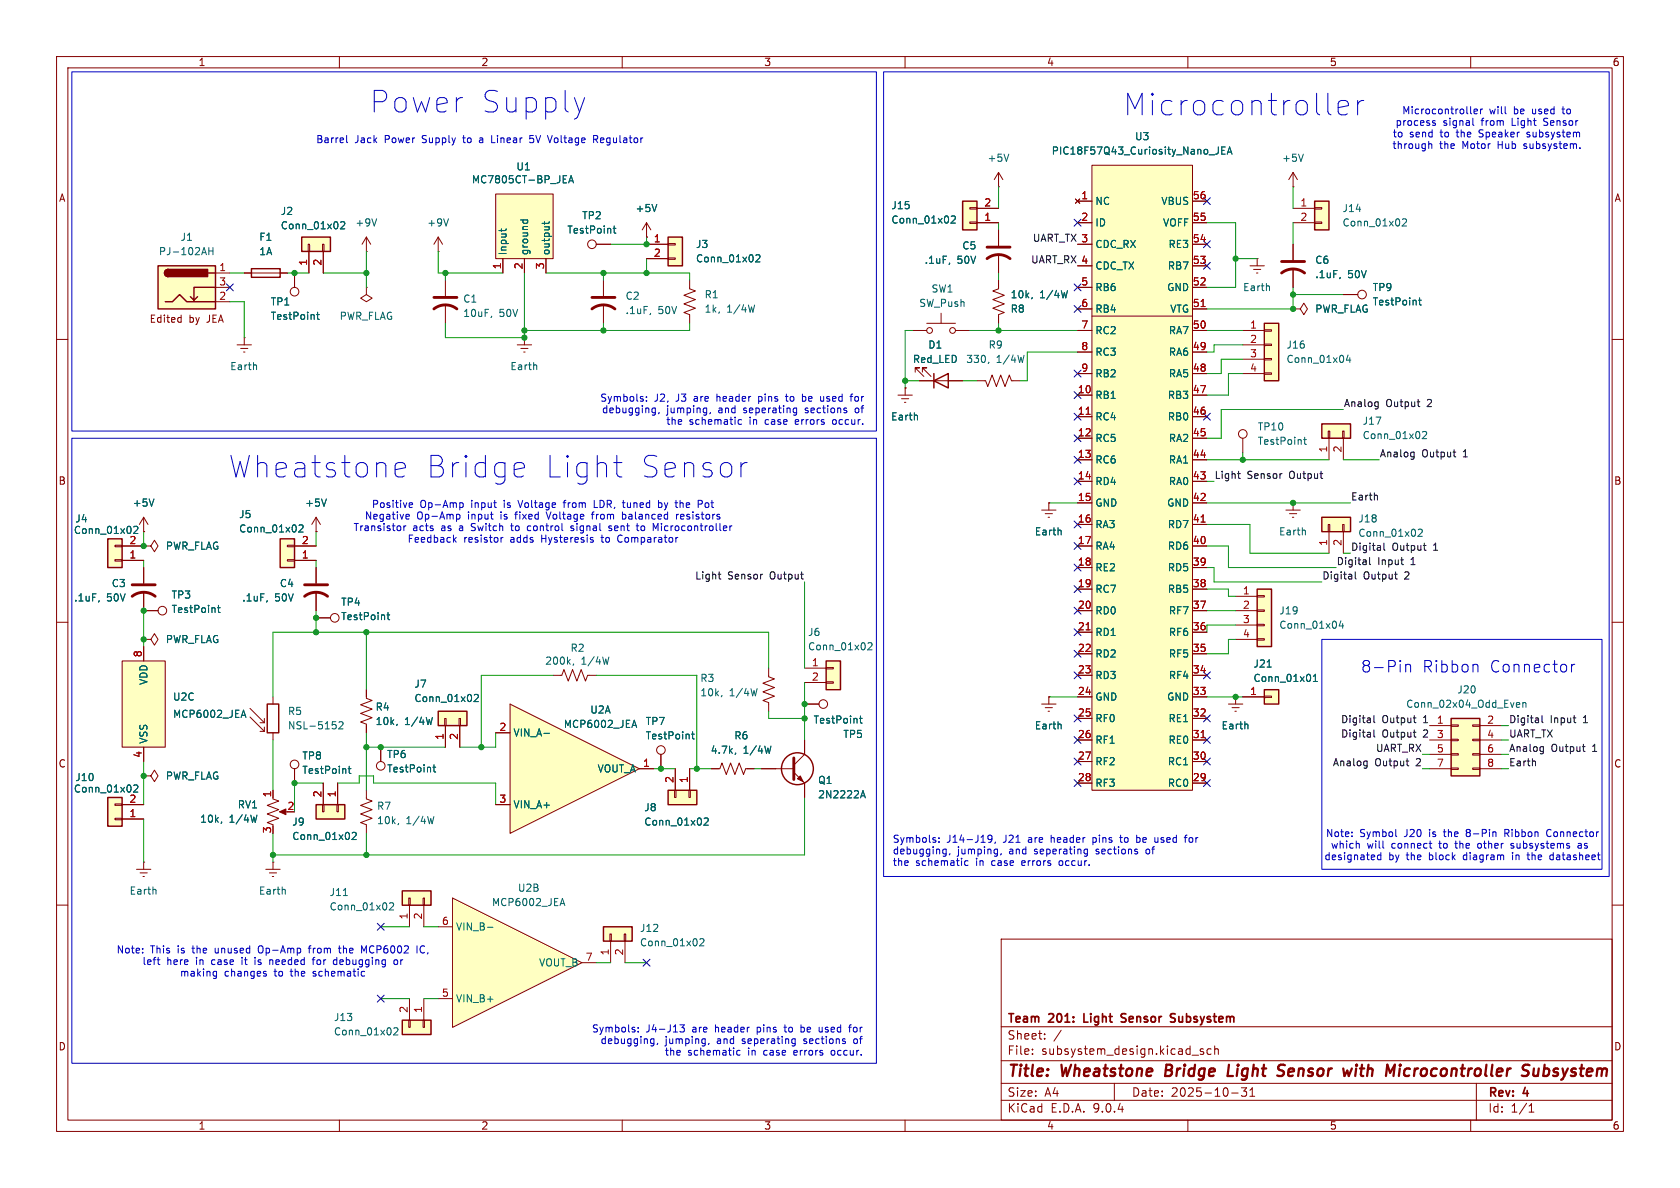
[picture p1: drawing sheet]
<svg xmlns="http://www.w3.org/2000/svg" width="297mm" height="210mm" viewBox="0 0 297 210" stroke-linecap="round" stroke-linejoin="round" font-family="sans-serif">
<defs><g id="words">
<g font-size="5.3" fill="#0000c2">
<text x="65.4" y="20.2">Power</text>
<text x="84.9" y="20.2">Supply</text>
<text x="198.6" y="20.7">Microcontroller</text>
<text x="40.4" y="84.7">Wheatstone</text>
<text x="75.1" y="84.7">Bridge</text>
<text x="95.9" y="84.7">Light</text>
<text x="112.4" y="84.7">Sensor</text>
</g>
<g font-size="2.8" fill="#0000c2">
<text x="240.5" y="119.1">8-Pin</text>
<text x="251.4" y="119.1">Ribbon</text>
<text x="263.4" y="119.1">Connector</text>
</g>
<g font-size="2.8" fill="#840000">
<text x="178" y="190.9">Title:</text>
<text x="187.7" y="190.9">Wheatstone</text>
<text x="206.8" y="190.9">Bridge</text>
<text x="218.7" y="190.9">Light</text>
<text x="228.3" y="190.9">Sensor</text>
<text x="240.8" y="190.9">with</text>
<text x="249.1" y="190.9">Microcontroller</text>
<text x="274" y="190.9">Subsystem</text>
</g>
<g font-size="2.1" fill="#840000">
<text x="178" y="184">Sheet:</text>
<text x="178" y="181.2">Team</text>
<text x="185.5" y="181.2">201:</text>
<text x="192.3" y="181.2">Light</text>
<text x="199.5" y="181.2">Sensor</text>
<text x="208.8" y="181.2">Subsystem</text>
<text x="178" y="186.7">File:</text>
<text x="184.1" y="186.7">subsystem_design.kicad_sch</text>
<text x="178" y="196.9">KiCad</text>
<text x="178" y="194.1">Size:</text>
<text x="184.7" y="194.1">A4</text>
<text x="185.7" y="196.9">E.D.A.</text>
<text x="193.3" y="196.9">9.0.4</text>
<text x="200" y="194.1">Date:</text>
<text x="207" y="194.1">2025-10-31</text>
<text x="263" y="194.3">Rev:</text>
<text x="263" y="196.9">Id:</text>
<text x="267.1" y="196.9">1/1</text>
<text x="269.4" y="194.3">4</text>
</g>
<g font-size="1.8" fill="#840000">
<text x="35" y="11.9">1</text>
<text x="85" y="11.9">2</text>
<text x="135" y="11.9">3</text>
<text x="185" y="11.9">4</text>
<text x="235" y="11.9">5</text>
<text x="285" y="11.9">6</text>
<text x="10.3" y="35.9">A</text>
<text x="285.3" y="35.9">A</text>
<text x="26.4" y="57.3">Edited</text>
<text x="33.4" y="57.3">by</text>
<text x="36.7" y="57.3">JEA</text>
<text x="10.3" y="85.9">B</text>
<text x="285.3" y="85.9">B</text>
<text x="10.3" y="135.9">C</text>
<text x="285.3" y="135.9">C</text>
<text x="10.3" y="185.9">D</text>
<text x="285.3" y="185.9">D</text>
<text x="35" y="199.9">1</text>
<text x="85" y="199.9">2</text>
<text x="135" y="199.9">3</text>
<text x="185" y="199.9">4</text>
<text x="235" y="199.9">5</text>
<text x="285" y="199.9">6</text>
</g>
<g font-size="1.8" fill="#0000c2">
<text x="246.6" y="22.5">process</text>
<text x="247.8" y="20.4">Microcontroller</text>
<text x="255.1" y="22.5">signal</text>
<text x="262" y="22.5">from</text>
<text x="263.3" y="20.4">will</text>
<text x="267.5" y="22.5">Light</text>
<text x="267.7" y="20.4">be</text>
<text x="271.1" y="20.4">used</text>
<text x="273.4" y="22.5">Sensor</text>
<text x="276.7" y="20.4">to</text>
<text x="55.8" y="25.5">Barrel</text>
<text x="62.7" y="25.5">Jack</text>
<text x="68.1" y="25.5">Power</text>
<text x="74.9" y="25.5">Supply</text>
<text x="82.4" y="25.5">to</text>
<text x="85.4" y="25.5">a</text>
<text x="87.7" y="25.5">Linear</text>
<text x="94.7" y="25.5">5V</text>
<text x="98.2" y="25.5">Voltage</text>
<text x="106.4" y="25.5">Regulator</text>
<text x="246.1" y="26.5">through</text>
<text x="246.1" y="24.5">to</text>
<text x="249.2" y="24.5">send</text>
<text x="254.5" y="26.5">the</text>
<text x="254.8" y="24.5">to</text>
<text x="257.8" y="24.5">the</text>
<text x="258.6" y="26.5">Motor</text>
<text x="261.9" y="24.5">Speaker</text>
<text x="265.1" y="26.5">Hub</text>
<text x="269.9" y="26.5">subsystem.</text>
<text x="270.6" y="24.5">subsystem</text>
<text x="106" y="71.2">Symbols:</text>
<text x="115.7" y="71.2">J2,</text>
<text x="119.6" y="71.2">J3</text>
<text x="123" y="71.2">are</text>
<text x="127.2" y="71.2">header</text>
<text x="134.7" y="71.2">pins</text>
<text x="139.8" y="71.2">to</text>
<text x="142.9" y="71.2">be</text>
<text x="146.3" y="71.2">used</text>
<text x="151.9" y="71.2">for</text>
<text x="106.3" y="73.3">debugging,</text>
<text x="117.7" y="75.3">the</text>
<text x="117.8" y="73.3">jumping,</text>
<text x="121.8" y="75.3">schematic</text>
<text x="127.1" y="73.3">and</text>
<text x="131.7" y="73.3">seperating</text>
<text x="132.6" y="75.3">in</text>
<text x="135.5" y="75.3">case</text>
<text x="141.1" y="75.3">errors</text>
<text x="142.8" y="73.3">sections</text>
<text x="147.9" y="75.3">occur.</text>
<text x="151.8" y="73.3">of</text>
<text x="62.4" y="94.1">Transistor</text>
<text x="64.4" y="92">Negative</text>
<text x="65.6" y="90">Positive</text>
<text x="73" y="94.1">acts</text>
<text x="73.7" y="92">Op-Amp</text>
<text x="74.3" y="90">Op-Amp</text>
<text x="78.1" y="94.1">as</text>
<text x="81.5" y="94.1">a</text>
<text x="82.8" y="92">input</text>
<text x="83.4" y="90">input</text>
<text x="83.8" y="94.1">Switch</text>
<text x="88.8" y="92">is</text>
<text x="89.4" y="90">is</text>
<text x="91.1" y="94.1">to</text>
<text x="91.6" y="92">fixed</text>
<text x="92.2" y="90">Voltage</text>
<text x="94.1" y="94.1">control</text>
<text x="97.3" y="92">Voltage</text>
<text x="100.3" y="90">from</text>
<text x="102" y="94.1">signal</text>
<text x="105.5" y="92">from</text>
<text x="105.9" y="90">LDR,</text>
<text x="108.9" y="94.1">sent</text>
<text x="111.1" y="92">balanced</text>
<text x="111.2" y="90">tuned</text>
<text x="114.1" y="94.1">to</text>
<text x="117.1" y="94.1">Microcontroller</text>
<text x="117.6" y="90">by</text>
<text x="120.8" y="92">resistors</text>
<text x="120.9" y="90">the</text>
<text x="125.1" y="90">Pot</text>
<text x="72" y="96.1">Feedback</text>
<text x="82" y="96.1">resistor</text>
<text x="90.3" y="96.1">adds</text>
<text x="96" y="96.1">Hysteresis</text>
<text x="106.8" y="96.1">to</text>
<text x="109.9" y="96.1">Comparator</text>
<text x="157.7" y="149.2">Symbols:</text>
<text x="167.4" y="149.2">J14-J19,</text>
<text x="177.5" y="149.2">J21</text>
<text x="182" y="149.2">are</text>
<text x="186.2" y="149.2">header</text>
<text x="193.8" y="149.2">pins</text>
<text x="198.9" y="149.2">to</text>
<text x="202" y="149.2">be</text>
<text x="205.4" y="149.2">used</text>
<text x="211" y="149.2">for</text>
<text x="234.3" y="148.2">Note:</text>
<text x="240.4" y="148.2">Symbol</text>
<text x="248.4" y="148.2">J20</text>
<text x="252.9" y="148.2">is</text>
<text x="255.7" y="148.2">the</text>
<text x="259.9" y="148.2">8-Pin</text>
<text x="266.9" y="148.2">Ribbon</text>
<text x="274.5" y="148.2">Connector</text>
<text x="157.7" y="151.2">debugging,</text>
<text x="157.7" y="153.3">the</text>
<text x="161.9" y="153.3">schematic</text>
<text x="169.2" y="151.2">jumping,</text>
<text x="172.7" y="153.3">in</text>
<text x="175.6" y="153.3">case</text>
<text x="178.5" y="151.2">and</text>
<text x="181.1" y="153.3">errors</text>
<text x="183.1" y="151.2">seperating</text>
<text x="187.9" y="153.3">occur.</text>
<text x="194.2" y="151.2">sections</text>
<text x="203.3" y="151.2">of</text>
<text x="234" y="152.3">designated</text>
<text x="235.2" y="150.2">which</text>
<text x="241.7" y="150.2">will</text>
<text x="245.5" y="152.3">by</text>
<text x="246.1" y="150.2">connect</text>
<text x="248.8" y="152.3">the</text>
<text x="252.9" y="152.3">block</text>
<text x="254.7" y="150.2">to</text>
<text x="257.8" y="150.2">the</text>
<text x="259.2" y="152.3">diagram</text>
<text x="261.9" y="150.2">other</text>
<text x="268" y="150.2">subsystems</text>
<text x="268" y="152.3">in</text>
<text x="270.9" y="152.3">the</text>
<text x="275.1" y="152.3">datasheet</text>
<text x="280" y="150.2">as</text>
<text x="20.5" y="168.7">Note:</text>
<text x="25.1" y="170.8">left</text>
<text x="26.6" y="168.7">This</text>
<text x="29.5" y="170.8">here</text>
<text x="31.5" y="168.7">is</text>
<text x="31.7" y="172.8">making</text>
<text x="34.3" y="168.7">the</text>
<text x="34.7" y="170.8">in</text>
<text x="37.7" y="170.8">case</text>
<text x="38.4" y="168.7">unused</text>
<text x="39.7" y="172.8">changes</text>
<text x="43.2" y="170.8">it</text>
<text x="45.7" y="170.8">is</text>
<text x="46.3" y="168.7">Op-Amp</text>
<text x="48.5" y="170.8">needed</text>
<text x="48.6" y="172.8">to</text>
<text x="51.7" y="172.8">the</text>
<text x="55.5" y="168.7">from</text>
<text x="55.8" y="172.8">schematic</text>
<text x="56.4" y="170.8">for</text>
<text x="60.2" y="170.8">debugging</text>
<text x="61" y="168.7">the</text>
<text x="65.1" y="168.7">MCP6002</text>
<text x="71.1" y="170.8">or</text>
<text x="75.1" y="168.7">IC,</text>
<text x="104.6" y="182.7">Symbols:</text>
<text x="106.1" y="184.8">debugging,</text>
<text x="114.2" y="182.7">J4-J13</text>
<text x="117.6" y="184.8">jumping,</text>
<text x="122.5" y="182.7">are</text>
<text x="126.7" y="182.7">header</text>
<text x="126.9" y="184.8">and</text>
<text x="131.5" y="184.8">seperating</text>
<text x="134.3" y="182.7">pins</text>
<text x="139.4" y="182.7">to</text>
<text x="142.4" y="182.7">be</text>
<text x="142.6" y="184.8">sections</text>
<text x="145.8" y="182.7">used</text>
<text x="151.4" y="182.7">for</text>
<text x="151.6" y="184.8">of</text>
<text x="117.4" y="186.8">the</text>
<text x="121.6" y="186.8">schematic</text>
<text x="132.4" y="186.8">in</text>
<text x="135.3" y="186.8">case</text>
<text x="140.8" y="186.8">errors</text>
<text x="147.6" y="186.8">occur.</text>
</g>
<g font-size="1.8" fill="#006464">
<text x="174.5" y="28.8">+5V</text>
<text x="185.8" y="27.5">PIC18F57Q43_Curiosity_Nano_JEA</text>
<text x="200.6" y="25">U3</text>
<text x="226.6" y="28.8">+5V</text>
<text x="83.3" y="32.6">MC7805CT-BP_JEA</text>
<text x="91.2" y="30.3">U1</text>
<text x="49.5" y="38.2">J2</text>
<text x="49.5" y="40.7">Conn_01x02</text>
<text x="62.7" y="40.2">+9V</text>
<text x="75.4" y="40.2">+9V</text>
<text x="100.2" y="41.5">TestPoint</text>
<text x="102.8" y="39">TP2</text>
<text x="112.3" y="37.7">+5V</text>
<text x="157.5" y="39.7">Conn_01x02</text>
<text x="157.5" y="37.2">J15</text>
<text x="193.5" y="36.4">NC</text>
<text x="193.5" y="40.2">ID</text>
<text x="205.2" y="36.4">VBUS</text>
<text x="205.5" y="40.2">VOFF</text>
<text x="237.2" y="40.2">Conn_01x02</text>
<text x="237.2" y="37.7">J14</text>
<text x="28" y="45.3">PJ-102AH</text>
<text x="31.8" y="42.8">J1</text>
<text x="45.7" y="42.8">F1</text>
<text x="45.7" y="45.3">1A</text>
<text x="89.8" y="45.2" transform="rotate(-90 89.8 45.2)">Input</text>
<text x="93.6" y="45.2" transform="rotate(-90 93.6 45.2)">ground</text>
<text x="97.4" y="45.2" transform="rotate(-90 97.4 45.2)">output</text>
<text x="122.9" y="44">J3</text>
<text x="122.9" y="46.6">Conn_01x02</text>
<text x="163.4" y="46.8">.1uF,</text>
<text x="169.2" y="46.8">50V</text>
<text x="170" y="44.3">C5</text>
<text x="193.5" y="44">CDC_RX</text>
<text x="193.5" y="47.9">CDC_TX</text>
<text x="206.4" y="47.9">RB7</text>
<text x="206.5" y="44">RE3</text>
<text x="232.4" y="46.8">C6</text>
<text x="81.8" y="53.7">C1</text>
<text x="110.5" y="53.2">C2</text>
<text x="124.5" y="52.9">R1</text>
<text x="164.6" y="51.9">SW1</text>
<text x="178.6" y="52.9">10k,</text>
<text x="183.8" y="52.9">1/4W</text>
<text x="193.5" y="51.7">RB6</text>
<text x="206.2" y="51.7">GND</text>
<text x="219.7" y="51.7">Earth</text>
<text x="232.4" y="49.4">.1uF,</text>
<text x="238.2" y="49.4">50V</text>
<text x="242.6" y="51.7">TP9</text>
<text x="47.8" y="54.2">TP1</text>
<text x="47.8" y="56.7">TestPoint</text>
<text x="60" y="56.7">PWR_FLAG</text>
<text x="81.8" y="56.2">10uF,</text>
<text x="88.2" y="56.2">50V</text>
<text x="110.5" y="55.7">.1uF,</text>
<text x="116.3" y="55.7">50V</text>
<text x="124.5" y="55.5">1k,</text>
<text x="128.5" y="55.5">1/4W</text>
<text x="162.4" y="54.5">SW_Push</text>
<text x="178.6" y="55.5">R8</text>
<text x="193.5" y="55.5">RB4</text>
<text x="193.5" y="59.3">RC2</text>
<text x="206.5" y="59.3">RA7</text>
<text x="206.8" y="55.5">VTG</text>
<text x="232.4" y="55.5">PWR_FLAG</text>
<text x="242.6" y="54.2">TestPoint</text>
<text x="40.6" y="65.6">Earth</text>
<text x="90.1" y="65.6">Earth</text>
<text x="161.3" y="64.4">Red_LED</text>
<text x="164" y="61.8">D1</text>
<text x="170.7" y="64.4">330,</text>
<text x="174.7" y="61.8">R9</text>
<text x="176.1" y="64.4">1/4W</text>
<text x="193.5" y="63.1">RC3</text>
<text x="206.5" y="63.1">RA6</text>
<text x="227.3" y="64.4">Conn_01x04</text>
<text x="227.3" y="61.8">J16</text>
<text x="193.5" y="66.9">RB2</text>
<text x="193.5" y="70.7">RB1</text>
<text x="206.4" y="70.7">RB3</text>
<text x="206.5" y="66.9">RA5</text>
<text x="157.4" y="74.5">Earth</text>
<text x="193.5" y="74.5">RC4</text>
<text x="206.4" y="74.5">RB0</text>
<text x="222.3" y="76.3">TP10</text>
<text x="240.8" y="77.8">Conn_01x02</text>
<text x="240.8" y="75.3">J17</text>
<text x="193.5" y="78.3">RC5</text>
<text x="193.5" y="82.1">RC6</text>
<text x="206.5" y="78.3">RA2</text>
<text x="206.5" y="82.1">RA1</text>
<text x="222.3" y="78.8">TestPoint</text>
<text x="23.4" y="89.8">+5V</text>
<text x="53.8" y="89.8">+5V</text>
<text x="193.5" y="86">RD4</text>
<text x="193.5" y="89.8">GND</text>
<text x="206.2" y="89.8">GND</text>
<text x="206.5" y="86">RA0</text>
<text x="13" y="94.6">Conn_01x02</text>
<text x="13.2" y="92.6">J4</text>
<text x="42.2" y="91.8">J5</text>
<text x="42.2" y="94.3">Conn_01x02</text>
<text x="182.8" y="94.8">Earth</text>
<text x="193.5" y="93.6">RA3</text>
<text x="206.4" y="93.6">RD7</text>
<text x="226" y="94.8">Earth</text>
<text x="240" y="95.1">Conn_01x02</text>
<text x="240" y="92.6">J18</text>
<text x="29.2" y="97.4">PWR_FLAG</text>
<text x="193.5" y="97.4">RA4</text>
<text x="193.5" y="101.2">RE2</text>
<text x="206.4" y="97.4">RD6</text>
<text x="206.4" y="101.2">RD5</text>
<text x="13" y="106.5">.1uF,</text>
<text x="18.8" y="106.5">50V</text>
<text x="19.7" y="104">C3</text>
<text x="30.2" y="106">TP3</text>
<text x="42.7" y="106.5">.1uF,</text>
<text x="48.6" y="106.5">50V</text>
<text x="49.4" y="104">C4</text>
<text x="60.2" y="107.3">TP4</text>
<text x="193.5" y="105">RC7</text>
<text x="206.4" y="105">RB5</text>
<text x="29.2" y="113.9">PWR_FLAG</text>
<text x="30.2" y="108.6">TestPoint</text>
<text x="60.2" y="109.8">TestPoint</text>
<text x="142.8" y="112.6">J6</text>
<text x="193.5" y="108.8">RD0</text>
<text x="193.5" y="112.6">RD1</text>
<text x="206.5" y="108.8">RF7</text>
<text x="206.5" y="112.6">RF6</text>
<text x="226.1" y="111.4">Conn_01x04</text>
<text x="226.1" y="108.8">J19</text>
<text x="96.3" y="117.7">200k,</text>
<text x="100.8" y="115.4">R2</text>
<text x="102.7" y="117.7">1/4W</text>
<text x="142.8" y="115.2">Conn_01x02</text>
<text x="193.5" y="116.4">RD2</text>
<text x="206.5" y="116.4">RF5</text>
<text x="221.5" y="118.2">J21</text>
<text x="26.3" y="121.2" transform="rotate(-90 26.3 121.2)">VDD</text>
<text x="30.5" y="124.1">U2C</text>
<text x="66.3" y="125.8">R4</text>
<text x="73.2" y="121.8">J7</text>
<text x="73.2" y="124.3">Conn_01x02</text>
<text x="123.7" y="120.8">R3</text>
<text x="123.7" y="123.3">10k,</text>
<text x="128.9" y="123.3">1/4W</text>
<text x="193.5" y="120.2">RD3</text>
<text x="193.5" y="124.1">GND</text>
<text x="206.2" y="124.1">GND</text>
<text x="206.5" y="120.2">RF4</text>
<text x="221.5" y="120.8">Conn_01x01</text>
<text x="248.5" y="125.3">Conn_02x04_Odd_Even</text>
<text x="257.5" y="122.8">J20</text>
<text x="26.3" y="131.6" transform="rotate(-90 26.3 131.6)">VSS</text>
<text x="30.5" y="127.1">MCP6002_JEA</text>
<text x="50.8" y="126.6">R5</text>
<text x="50.8" y="129.1">NSL-5152</text>
<text x="66.3" y="128.4">10k,</text>
<text x="71.5" y="128.4">1/4W</text>
<text x="90.7" y="130.4">VIN_A-</text>
<text x="99.6" y="128.9">MCP6002_JEA</text>
<text x="104.3" y="126.3">U2A</text>
<text x="114.1" y="128.4">TP7</text>
<text x="114.1" y="130.9">TestPoint</text>
<text x="129.7" y="130.9">R6</text>
<text x="143.7" y="128.1">TestPoint</text>
<text x="149" y="130.7">TP5</text>
<text x="182.8" y="129.1">Earth</text>
<text x="193.5" y="127.9">RF0</text>
<text x="193.5" y="131.7">RF1</text>
<text x="206.5" y="127.9">RE1</text>
<text x="206.5" y="131.7">RE0</text>
<text x="215.9" y="129.1">Earth</text>
<text x="53.3" y="134.5">TP8</text>
<text x="53.3" y="137">TestPoint</text>
<text x="68.3" y="134.2">TP6</text>
<text x="68.3" y="136.8">TestPoint</text>
<text x="105.5" y="136.8">VOUT_A</text>
<text x="125.5" y="133.5">4.7k,</text>
<text x="131.4" y="133.5">1/4W</text>
<text x="193.5" y="135.5">RF2</text>
<text x="206.4" y="135.5">RC1</text>
<text x="13" y="140.3">Conn_01x02</text>
<text x="13.2" y="138.3">J10</text>
<text x="29.2" y="138">PWR_FLAG</text>
<text x="41.9" y="143.1">RV1</text>
<text x="66.6" y="143.4">R7</text>
<text x="90.7" y="143.1">VIN_A+</text>
<text x="113.8" y="143.6">J8</text>
<text x="144.5" y="138.8">Q1</text>
<text x="144.5" y="141.3">2N2222A</text>
<text x="193.5" y="139.3">RF3</text>
<text x="206.4" y="139.3">RC0</text>
<text x="35.3" y="145.6">10k,</text>
<text x="40.5" y="145.6">1/4W</text>
<text x="51.6" y="146.2">J9</text>
<text x="51.6" y="148.7">Conn_01x02</text>
<text x="66.6" y="145.9">10k,</text>
<text x="71.8" y="145.9">1/4W</text>
<text x="113.8" y="146.2">Conn_01x02</text>
<text x="22.8" y="158.3">Earth</text>
<text x="45.7" y="158.3">Earth</text>
<text x="58.2" y="161.1">Conn_01x02</text>
<text x="58.2" y="158.6">J11</text>
<text x="86.9" y="160.4">MCP6002_JEA</text>
<text x="91.5" y="157.8">U2B</text>
<text x="80.5" y="164.7">VIN_B-</text>
<text x="113" y="167.5">Conn_01x02</text>
<text x="113" y="164.9">J12</text>
<text x="95.2" y="171">VOUT_B</text>
<text x="80.5" y="177.4">VIN_B+</text>
<text x="58.9" y="183.2">Conn_01x02</text>
<text x="58.9" y="180.7">J13</text>
</g>
<g font-size="1.8" fill="#a90000">
<text x="191.1" y="35.3">1</text>
<text x="210.8" y="35.3">56</text>
<text x="173.9" y="39.1">1</text>
<text x="173.9" y="36.6">2</text>
<text x="191.1" y="39.1">2</text>
<text x="210.8" y="39.1">55</text>
<text x="229.8" y="36.6">1</text>
<text x="229.8" y="39.1">2</text>
<text x="54.4" y="47.1" transform="rotate(-90 54.4 47.1)">1</text>
<text x="56.9" y="47.1" transform="rotate(-90 56.9 47.1)">2</text>
<text x="88.6" y="47.7" transform="rotate(-90 88.6 47.7)">1</text>
<text x="92.5" y="47.7" transform="rotate(-90 92.5 47.7)">2</text>
<text x="96.3" y="47.7" transform="rotate(-90 96.3 47.7)">3</text>
<text x="115.5" y="42.9">1</text>
<text x="115.5" y="45.5">2</text>
<text x="191.1" y="42.9">3</text>
<text x="191.1" y="46.7">4</text>
<text x="210.8" y="42.9">54</text>
<text x="210.8" y="46.7">53</text>
<text x="38.7" y="48">1</text>
<text x="38.7" y="50.5">3</text>
<text x="38.7" y="53.1">2</text>
<text x="191.1" y="50.5">5</text>
<text x="210.8" y="50.5">52</text>
<text x="191.1" y="54.4">6</text>
<text x="191.1" y="58.2">7</text>
<text x="210.8" y="54.4">51</text>
<text x="210.8" y="58.2">50</text>
<text x="220.9" y="58.2">1</text>
<text x="191.1" y="62">8</text>
<text x="191.1" y="65.8">9</text>
<text x="210.8" y="62">49</text>
<text x="210.8" y="65.8">48</text>
<text x="220.9" y="60.7">2</text>
<text x="220.9" y="63.2">3</text>
<text x="220.9" y="65.8">4</text>
<text x="190.5" y="69.6">10</text>
<text x="210.8" y="69.6">47</text>
<text x="190.5" y="73.4">11</text>
<text x="190.5" y="77.2">12</text>
<text x="210.8" y="73.4">46</text>
<text x="210.8" y="77.2">45</text>
<text x="190.5" y="81">13</text>
<text x="210.8" y="81">44</text>
<text x="234.7" y="80.1" transform="rotate(-90 234.7 80.1)">1</text>
<text x="237.2" y="80.1" transform="rotate(-90 237.2 80.1)">2</text>
<text x="190.5" y="84.8">14</text>
<text x="190.5" y="88.6">15</text>
<text x="210.8" y="84.8">43</text>
<text x="210.8" y="88.6">42</text>
<text x="190.5" y="92.5">16</text>
<text x="210.8" y="92.5">41</text>
<text x="22.8" y="98.8">1</text>
<text x="22.8" y="96.3">2</text>
<text x="53.3" y="98.8">1</text>
<text x="53.3" y="96.3">2</text>
<text x="190.5" y="96.3">17</text>
<text x="190.5" y="100.1">18</text>
<text x="210.8" y="96.3">40</text>
<text x="210.8" y="100.1">39</text>
<text x="234.7" y="96.6" transform="rotate(-90 234.7 96.6)">1</text>
<text x="237.2" y="96.6" transform="rotate(-90 237.2 96.6)">2</text>
<text x="190.5" y="103.9">19</text>
<text x="190.5" y="107.7">20</text>
<text x="210.8" y="103.9">38</text>
<text x="210.8" y="107.7">37</text>
<text x="219.6" y="105.2">1</text>
<text x="219.6" y="107.7">2</text>
<text x="190.5" y="111.5">21</text>
<text x="210.8" y="111.5">36</text>
<text x="219.6" y="110.2">3</text>
<text x="219.6" y="112.8">4</text>
<text x="25.1" y="116.3" transform="rotate(-90 25.1 116.3)">8</text>
<text x="143.4" y="117.9">1</text>
<text x="190.5" y="115.3">22</text>
<text x="190.5" y="119.1">23</text>
<text x="210.8" y="115.3">35</text>
<text x="210.8" y="119.1">34</text>
<text x="143.4" y="120.4">2</text>
<text x="190.5" y="122.9">24</text>
<text x="210.8" y="122.9">33</text>
<text x="220.9" y="122.9">1</text>
<text x="78.5" y="130.9" transform="rotate(-90 78.5 130.9)">1</text>
<text x="81" y="130.9" transform="rotate(-90 81 130.9)">2</text>
<text x="88.2" y="129.3">2</text>
<text x="190.5" y="126.7">25</text>
<text x="190.5" y="130.6">26</text>
<text x="210.8" y="126.7">32</text>
<text x="210.8" y="130.6">31</text>
<text x="253.9" y="128">1</text>
<text x="253.9" y="130.6">3</text>
<text x="262.8" y="128">2</text>
<text x="262.8" y="130.6">4</text>
<text x="25.1" y="134.1" transform="rotate(-90 25.1 134.1)">4</text>
<text x="113.6" y="135.6">1</text>
<text x="190.5" y="134.4">27</text>
<text x="210.8" y="134.4">30</text>
<text x="253.9" y="133.1">5</text>
<text x="253.9" y="135.6">7</text>
<text x="262.8" y="133.1">6</text>
<text x="262.8" y="135.6">8</text>
<text x="22.8" y="142">2</text>
<text x="48" y="141" transform="rotate(-90 48 141)">1</text>
<text x="50.7" y="143.3">2</text>
<text x="56.9" y="141" transform="rotate(-90 56.9 141)">2</text>
<text x="59.4" y="141" transform="rotate(-90 59.4 141)">1</text>
<text x="88.2" y="142">3</text>
<text x="119.1" y="138.5" transform="rotate(-90 119.1 138.5)">2</text>
<text x="121.7" y="138.5" transform="rotate(-90 121.7 138.5)">1</text>
<text x="190.5" y="138.2">28</text>
<text x="210.8" y="138.2">29</text>
<text x="22.8" y="144.5">1</text>
<text x="48" y="147.4" transform="rotate(-90 48 147.4)">3</text>
<text x="72.1" y="162.6" transform="rotate(-90 72.1 162.6)">1</text>
<text x="74.7" y="162.6" transform="rotate(-90 74.7 162.6)">2</text>
<text x="78" y="163.6">6</text>
<text x="103.4" y="169.9">7</text>
<text x="107.7" y="169" transform="rotate(-90 107.7 169)">1</text>
<text x="110.2" y="169" transform="rotate(-90 110.2 169)">2</text>
<text x="72.1" y="179.1" transform="rotate(-90 72.1 179.1)">2</text>
<text x="74.7" y="179.1" transform="rotate(-90 74.7 179.1)">1</text>
<text x="78" y="176.3">5</text>
</g>
<g font-size="1.8" fill="#0f0f0f">
<text x="182.2" y="46.6">UART_RX 4</text>
<text x="182.5" y="42.8">UART_TX 3</text>
<text x="237.5" y="72">Analog</text>
<text x="245" y="72">Output</text>
<text x="252.4" y="72">2</text>
<text x="243.8" y="80.9">Analog</text>
<text x="251.4" y="80.9">Output</text>
<text x="258.8" y="80.9">1</text>
<text x="214.6" y="84.7">Light</text>
<text x="220.5" y="84.7">Sensor</text>
<text x="228" y="84.7">Output</text>
<text x="238.8" y="88.6">Earth</text>
<text x="236.2" y="100">Digital</text>
<text x="238.8" y="97.4">Digital</text>
<text x="243.6" y="100">Input</text>
<text x="246.1" y="97.4">Output</text>
<text x="249.5" y="100">1</text>
<text x="253.5" y="97.4">1</text>
<text x="122.8" y="102.5">Light</text>
<text x="128.6" y="102.5">Sensor</text>
<text x="136.2" y="102.5">Output</text>
<text x="233.7" y="102.5">Digital</text>
<text x="241" y="102.5">Output</text>
<text x="248.4" y="102.5">2</text>
<text x="237" y="127.9">Digital</text>
<text x="237" y="130.5">Digital</text>
<text x="244.3" y="127.9">Output</text>
<text x="244.3" y="130.5">Output</text>
<text x="251.7" y="127.9">1</text>
<text x="251.7" y="130.5">2</text>
<text x="266.7" y="130.5">UART_TX</text>
<text x="266.7" y="127.9">Digital</text>
<text x="274" y="127.9">Input</text>
<text x="280" y="127.9">1</text>
<text x="235.5" y="135.5">Analog</text>
<text x="243.1" y="135.5">Output</text>
<text x="243.2" y="133">UART_RX</text>
<text x="250.5" y="135.5">2</text>
<text x="266.7" y="133">Analog</text>
<text x="266.7" y="135.5">Earth</text>
<text x="274.2" y="133">Output</text>
<text x="281.6" y="133">1</text>
</g>
</g></defs>
<g fill="none" stroke="#840000" stroke-width=".18">
<path d="M10 10h277v190h-277zM12 12h273v186h-273zM60 10v2M110 10v2M160 10v2M210 10v2M260 10v2M43.2 48.3h7.6M10 60h2M285 60h2M184.1 90.2h2.6M184.8 90.8h1.3"/>
<path d="M185.3 91.4h.2M185.4 88.9h.1M185.4 88.9v1.3M10 110h2M97.8 119.4h1.5l.4-1 .8 2 .7-2 .8 2 .7-2 .8 2 .4-1h1.5M285 110h2M142.2 124.5h2.6M10 160h2M177 166h108v32h-108zM285 160h2M60 198v2M110 198v2"/>
<path d="M160 198v2M177 194.5h108M177 191.5h108M177 187.5h108M177 181.5h108M182.5 186.3v.1M182.5 185.5v.1M184.7 183.6v.1M184.7 182.8v.1M187.6 182.1l-1.3 2M197 191.5v3M210 198v2"/>
<path d="M210.7 186.5h1.2M212.7 185.5l-.3-.1-.2 .2v.2l.5 .2v.3h-.5M214.1 185.5l-.4-.1-.3 .3v.4l.1 .2h.6M214.7 185.5l.3-.1 .3 .1 .1 .9M214.7 184.9v1.5M217.7 193.2h1.2M220.4 192.3l-.5 .6 .4 .1v.7l-.2 .1h-.4l-.2-.1M221 193.8h.8M221 192.7l.4-.4v1.5M260 198v2M261 191.5v6.5M270.3 196.6h.9"/>
<path d="M270.3 195.5l.4-.4v1.5"/>
<circle cx="145.5" cy="124.5" r=".76"/>
</g>
<g fill="none" stroke="#840000" stroke-width=".4">
<path d="M206.2 188.2l-.2 2h.7M217.3 188.2l-.3 2h1M226.4 188.2l.8 .1M226.7 189.3a.49 .49 0 0 1 .3 .5 .49 .49 0 0 1-.5 .4M239.8 188.9l-.2 1.3M239.8 188.2v.2M239.8 188.2l-.1 .1 .1 .1M239.8 188.2l.1 .1-.1 .1M247.5 188.9l-.2 1.3M247.6 188.2l-.1 .2M247.6 188.2l-.2 .1 .1 .1M247.6 188.2v.1l-.1 .1"/>
<path d="M248.4 189.1l-.2 .7 .2 .3M271.2 188.9l-.1 1.2a.57 .57 0 0 0 .8-.1M272 188.9l-.1 1.3M272.8 190.1l.6 .1M273.1 188.2l-.3 2M273.6 188.9l-.6 .1"/>
</g>
<path d="M191.6 179.2v1.5h.7M199.1 179.3l-.6-.1-.3 .3 .1 .3 .6 .2M207.2 179.9l.4 .1 .2 .4-.3 .3h-.4M207.2 179.2l.6 .1M198.2 180.6h.7" fill="none" stroke="#840000" stroke-width=".3"/>
<path d="M44.4 47.5h5.1v1.5h-5.1z" fill="none" stroke="#840000" stroke-width=".25"/>
<path d="M187.5 93.8l.1 .8M101.4 117.4l-.1 .2M107.6 116.1l-.3 1.3M151.9 127h.5M152.1 126.6v1.1l.3 .1" fill="none" stroke="#006464" stroke-width=".18"/>
<path d="M55.9 142.2h5.1v2.6h-5.1z" fill="#ffffc2"/>
<path d="M55.9 142.2h5.1v2.6h-5.1z" fill="none" stroke="#840000" stroke-width=".25"/>
<path d="M57.1 138.4v3.8M59.7 138.4v3.8M57 142.2h.3v1.3h-.3zM59.6 142.2h.2v1.3h-.2z" fill="none" stroke="#840000" stroke-width=".18"/>
<path d="M62.3 147.3l.4-.2 .3 .4-.8 .9h.8" fill="none" stroke="#006464" stroke-width=".18"/>
<path d="M223.5 121.9h2.6v2.6h-2.6z" fill="#ffffc2"/>
<path d="M223.5 121.9h2.6v2.6h-2.6z" fill="none" stroke="#840000" stroke-width=".25"/>
<g fill="none" stroke="#840000" stroke-width=".18">
<path d="M52.1 48.3v2.5M64.8 44.5h.1M64.8 41.9l-.8 1.3M64.8 41.9l.7 1.3M64.8 41.9v2.6M77.5 44.5h.1M77.5 41.9l-.8 1.3M77.5 41.9l.7 1.3M77.5 41.9v2.6M105.4 43.2h2.5M219.7 123.2h3.8M223.5 123.1h1.3v.2h-1.3z"/>
<circle cx="52.1" cy="51.6" r=".76"/>
<circle cx="104.6" cy="43.2" r=".76"/>
</g>
<path d="M66.6 38.7l-.4 1.2M79.3 38.7l-.4 1.2M108.6 39.9v1.1l.3 .2M56 55.6h.5M56.1 55.2v1.1l.4 .2M108.4 40.4h.5M224 117.9h.7M232.2 119.6l.3-.4v1.3M232.2 120.5h.7" fill="none" stroke="#006464" stroke-width=".18"/>
<path d="M27.9 47h10.2v7.6h-10.2z" fill="#ffffc2"/>
<path d="M27.9 47h10.2v7.6h-10.2zM29.2 53.3h1.3l1.2-1.2 1.3 1.2h5.1M29.7 47.6a.64 .64 0 0 0-.6 .7 .64 .64 0 0 0 .6 .6M34.9 52.5l-.6 .6M36.8 48.3h1.3M38.1 50.8h-3.8v2.3l-.6-.6" fill="none" stroke="#840000" stroke-width=".25"/>
<g fill="#840000" stroke="#840000" stroke-width=".25">
<path d="M29.3 47.8l.4-.2v1.3a.63 .63 0 0 1-.6-.4 .63 .63 0 0 1 .2-.7z"/>
<path d="M29.7 47.6h7v1.3h-7z"/>
</g>
<g fill="none" stroke="#840000" stroke-width=".18">
<path d="M31.7 56.1l.3 .1M32 55.7v1.3M32 56.9l-.3 .1M38.1 48.3h2.5M38.1 50.8h2.5M38.1 53.3h2.5M78.7 49.5v2.8M78.7 53.8v3.4M184.1 124.5h2.6M184.8 125.1h1.3M185.3 125.7h.2M185.4 123.2h.1"/>
<path d="M185.4 123.2v1.3"/>
</g>
<path d="M36.9 43.8v1.2M36.9 44.4h.7M37.6 43.8v1.2M86.9 55.9l-.1 .2M187.5 128.1l.1 .7" fill="none" stroke="#006464" stroke-width=".18"/>
<path d="M76.7 54.6a3.3 3.3 0 0 1 4.1 0M76.7 52.6h4.1" fill="none" stroke="#840000" stroke-width=".51"/>
<path d="M53.3 41.9h5.1v2.6h-5.1z" fill="#ffffc2"/>
<path d="M53.3 41.9h5.1v2.6h-5.1z" fill="none" stroke="#840000" stroke-width=".25"/>
<path d="M54.5 43.2h.2v1.3h-.2zM54.6 44.5v3.8M57 43.2h.3v1.3h-.3zM57.1 44.5v3.8M25.4 94h.1M25.4 91.4v2.6M25.4 91.4l-.8 1.3M25.4 91.4l.8 1.3M25.4 113h1.3l.6-1 .6 1-.6 1-.6-1M25.4 113h.1M25.4 100.3v2.8M25.4 104.6v3.4" fill="none" stroke="#840000" stroke-width=".18"/>
<path d="M60.2 39.3l.5-.1 .2 .4-.7 .9h.7M27.2 88.2l-.4 1.3M17.5 106.2v.2" fill="none" stroke="#006464" stroke-width=".18"/>
<path d="M23.4 105.4a3.3 3.3 0 0 1 4 0M23.4 103.4h4" fill="none" stroke="#840000" stroke-width=".51"/>
<path d="M19 95.3h2.6v5h-2.6z" fill="#ffffc2"/>
<path d="M19 95.3h2.6v5h-2.6z" fill="none" stroke="#840000" stroke-width=".25"/>
<path d="M114.3 39.4l-.8 1.2M114.3 39.4l.8 1.2M114.3 39.4v2.5M114.3 41.9h.1M20.3 98.9h1.3v.3h-1.3zM20.3 96.4h1.3v.2h-1.3zM21.6 99.1h3.8M21.6 96.5h3.8" fill="none" stroke="#840000" stroke-width=".18"/>
<path d="M116.1 36.1l-.4 1.3M23.6 93.2l.5-.2 .3 .4-.8 .9h.8" fill="none" stroke="#006464" stroke-width=".18"/>
<path d="M87.6 34.3h10.2v11.4h-10.2z" fill="#ffffc2"/>
<g fill="none" stroke="#840000" stroke-width=".18">
<path d="M87.6 34.3h10.2v11.4h-10.2zM88.9 45.7v2.6M92.7 45.7v2.6M96.5 45.7v2.6M227.3 90.2h2.6M228 90.8h1.2M228.5 91.4h.2M228.6 88.9h.1M228.6 88.9v1.3M52.1 135.9v2.5"/>
<circle cx="52.1" cy="135.1" r=".76"/>
</g>
<g fill="none" stroke="#006464" stroke-width=".18">
<path d="M92 38.9h1.3M92.5 38.9l-.1 .3M93.2 38.9l.1 .3M96.3 39.2v.5M97.1 39.2l-.2 .3h-1.1M99.6 32.3h.6M99.6 31.1h.6M100.5 32.3l.5-1.2 .4 1.2M100.7 32h.6M88.6 40.5v.4M89.5 40.5l-.1 .2M230.7 93.8l.1 .8"/>
<path d="M61.6 135.9h.4M61.7 135.5v1l.3 .2"/>
</g>
<path d="M19 141h2.6v5.1h-2.6z" fill="#ffffc2"/>
<path d="M19 141h2.6v5.1h-2.6z" fill="none" stroke="#840000" stroke-width=".25"/>
<path d="M20.3 144.7h1.3v.2h-1.3zM20.3 142.1h1.3v.3h-1.3zM21.6 144.8h3.8M21.6 142.2h3.8" fill="none" stroke="#840000" stroke-width=".18"/>
<path d="M23.6 138.9l.5-.1 .3 .3-.8 .9h.8" fill="none" stroke="#006464" stroke-width=".18"/>
<path d="M71.1 180.3h5.1v2.6h-5.1z" fill="#ffffc2"/>
<path d="M71.1 180.3h5.1v2.6h-5.1z" fill="none" stroke="#840000" stroke-width=".25"/>
<g fill="none" stroke="#840000" stroke-width=".18">
<path d="M25.4 96.5h1.3l.6-1 .6 1-.6 1-.6-1M25.4 96.5h.1M55.9 109.2h2.5M64.8 121.9v1.5l1 .4-2 .8 2 .7-2 .8 2 .8-2 .7 1 .4v1.5M67.3 132.1v2.5M72.4 176.5v3.8M74.9 176.5v3.8M72.3 180.3h.2v1.3h-.2zM74.8 180.3h.3v1.3h-.3z"/>
<circle cx="59.2" cy="109.2" r=".76"/>
<circle cx="67.3" cy="135.4" r=".76"/>
</g>
<path d="M68.4 108.7h.5M68.6 108.3v1.1l.3 .1M70.2 128l-.1 .3M76.4 126.8l-.3 1.3M76.5 135.6h.5M76.7 135.2v1.1l.3 .2M69.6 181.8l.5-.1 .2 .3-.7 1h.7" fill="none" stroke="#006464" stroke-width=".18"/>
<path d="M77.5 125.7h5v2.6h-5z" fill="#ffffc2"/>
<path d="M77.5 125.7h5v2.6h-5z" fill="none" stroke="#840000" stroke-width=".25"/>
<path d="M228.6 33h.1M228.6 30.5l-.8 1.3M228.6 30.5l.8 1.3M228.6 30.5v2.5M78.6 127h.3v1.3h-.3zM78.7 128.3v3.8M81.2 127h.2v1.3h-.2zM81.3 128.3v3.8" fill="none" stroke="#840000" stroke-width=".18"/>
<path d="M230.4 27.2l-.4 1.3M83.8 122.9l.5-.1 .3 .3-.8 .9h.8" fill="none" stroke="#006464" stroke-width=".18"/>
<path d="M232.4 35.6h2.5v5h-2.5z" fill="#ffffc2"/>
<path d="M232.4 35.6h2.5v5h-2.5z" fill="none" stroke="#840000" stroke-width=".25"/>
<path d="M228.6 36.8h3.8M228.6 39.4h3.8M232.4 36.7h1.3v.3h-1.3zM232.4 39.2h1.3v.3h-1.3z" fill="none" stroke="#840000" stroke-width=".18"/>
<path d="M247.9 38.8l.5-.1 .3 .3-.8 .9h.8" fill="none" stroke="#006464" stroke-width=".18"/>
<path d="M71.1 157.5h5.1v2.5h-5.1z" fill="#ffffc2"/>
<path d="M71.1 157.5h5.1v2.5h-5.1z" fill="none" stroke="#840000" stroke-width=".25"/>
<path d="M72.3 158.8h.2v1.2h-.2zM74.8 158.8h.3v1.2h-.3zM72.4 160v3.8M74.9 160v3.8" fill="none" stroke="#840000" stroke-width=".18"/>
<path d="M60.7 158.3h.7M68.9 159.7l.4-.1 .3 .3-.8 1h.8" fill="none" stroke="#006464" stroke-width=".18"/>
<path d="M21.6 116.8h7.6v15.3h-7.6z" fill="#ffffc2"/>
<g fill="none" stroke="#840000" stroke-width=".18">
<path d="M221 47h2.5M221.6 47.6h1.3M222.1 48.3h.3M222.2 45.7h.1M222.2 45.7v1.3M228.6 43.2v2.8M228.6 47.5v3.3M21.6 116.8h7.6v15.3h-7.6zM25.4 114.3v2.5M25.4 108h2.5M25.4 137.2h1.3l.6-1.1 .6 1.1-.6 1-.6-1M25.4 137.2h.1"/>
<path d="M25.4 132.1v2.5"/>
<circle cx="28.7" cy="107.9" r=".76"/>
</g>
<path d="M224.4 50.6v.8M236.9 49v.2M38.4 107.4h.5M38.6 107v1.1l.3 .2M42.7 126.5h.7M43 125.5l.5 1.3" fill="none" stroke="#006464" stroke-width=".18"/>
<path d="M226.6 48.3a3.3 3.3 0 0 1 4 0M226.6 46.2h4" fill="none" stroke="#840000" stroke-width=".51"/>
<path d="M146 116.8h2.6v5.1h-2.6z" fill="#ffffc2"/>
<path d="M146 116.8h2.6v5.1h-2.6z" fill="none" stroke="#840000" stroke-width=".25"/>
<path d="M43.2 59.7h.1M43.2 59.7v1.3M64.8 50.8v1.3l1 .6-1 .6-1-.6 1-.6M64.8 50.8h.1M41.9 61h2.5M42.5 61.6h1.3M43.1 62.2h.2M172.7 67.3h1.5l.4 1 .8-2 .7 2 .8-2 .8 2 .7-2 .4 1h1.5M142.2 118.1h3.8M146 118h1.3v.2h-1.3zM142.2 120.7h3.8M146 120.5h1.3v.3h-1.3z" fill="none" stroke="#840000" stroke-width=".18"/>
<path d="M45.3 64.6l.1 .7M174.8 64l-.1 .3M181 62.8l-.3 1.3M153.4 113.7l.5-.1 .3 .4-.8 .9h.8" fill="none" stroke="#006464" stroke-width=".18"/>
<path d="M256.5 127h5.1v10.2h-5.1z" fill="#ffffc2"/>
<path d="M256.5 127h5.1v10.2h-5.1z" fill="none" stroke="#840000" stroke-width=".25"/>
<g fill="none" stroke="#840000" stroke-width=".18">
<path d="M55.9 94h.1M55.9 91.4l-.8 1.3M55.9 91.4l.7 1.3M55.9 91.4v2.6M252.7 128.3h3.8M252.7 130.8h3.8M252.7 133.4h3.8M252.7 135.9h3.8M256.5 128.1h1.3v.3h-1.3zM256.5 130.7h1.3v.2h-1.3zM256.5 133.2h1.3v.3h-1.3zM256.5 135.8h1.3v.2h-1.3z"/>
<path d="M260.3 128.1h1.3v.3h-1.3zM260.3 130.7h1.3v.2h-1.3zM260.3 133.2h1.3v.3h-1.3zM260.3 135.8h1.3v.2h-1.3zM261.6 128.3h3.8M261.6 130.8h3.8M261.6 133.4h3.8M261.6 135.9h3.8"/>
</g>
<path d="M57.7 88.2l-.4 1.3M268.3 124.2l.3 .1 .1 .2-.6 .1M268.6 125h-.3M269.2 124.3l.2-.1 .3 .1 .1 .7M269.2 124.2v.8" fill="none" stroke="#006464" stroke-width=".18"/>
<path d="M233.7 91.4h5.1v2.6h-5.1z" fill="#ffffc2"/>
<path d="M233.7 91.4h5.1v2.6h-5.1z" fill="none" stroke="#840000" stroke-width=".25"/>
<path d="M234.8 92.7h.3v1.3h-.3zM234.9 94v3.8M237.4 92.7h.2v1.3h-.2zM237.5 94v3.8" fill="none" stroke="#840000" stroke-width=".18"/>
<path d="M250.7 93.7l.5-.2 .2 .4-.7 .9h.7" fill="none" stroke="#006464" stroke-width=".18"/>
<path d="M49.5 95.3h2.6v5h-2.6z" fill="#ffffc2"/>
<path d="M49.5 95.3h2.6v5h-2.6z" fill="none" stroke="#840000" stroke-width=".25"/>
<g fill="none" stroke="#840000" stroke-width=".18">
<path d="M106.7 49.5v2.8M106.7 53.8v3.4M50.8 98.9h1.3v.3h-1.3zM50.8 96.4h1.3v.2h-1.3zM52.1 99.1h3.8M52.1 96.5h3.8M55.9 100.3v2.8M55.9 104.6v3.4M24.1 153.7h2.6M24.8 154.3h1.2M25.3 154.9h.2M25.4 152.4h.1"/>
<path d="M25.4 152.4v1.3M47 153.7h2.5M47.6 154.3h1.3M48.1 154.9h.3M48.3 152.4h.1M48.3 152.4v1.3"/>
</g>
<path d="M115 55.4v.2M52.9 92.9l.4-.1 .3 .3-.8 1h.8M47.2 106.2v.2M27.5 157.3l.1 .8M50.4 157.3v.8" fill="none" stroke="#006464" stroke-width=".18"/>
<path d="M104.6 54.6a3.3 3.3 0 0 1 4.1 0M104.6 52.6h4.1M53.8 105.4a3.3 3.3 0 0 1 4.1 0M53.8 103.4h4.1" fill="none" stroke="#840000" stroke-width=".51"/>
<path d="M193 29.2h17.8v110.5h-17.8z" fill="#ffffc2"/>
<g fill="none" stroke="#840000" stroke-width=".18">
<path d="M190.1 35.2l.8 .7M190.5 35.6h2.5M190.5 39.4h2.5M190.9 35.2l-.8 .7M193 29.2h17.8v110.5h-17.8zM210.8 35.6h2.6M210.8 39.4h2.6M190.5 43.2h2.5M190.5 47h2.5M190.5 50.8h2.5M190.5 54.6h2.5M190.5 58.4h2.5"/>
<path d="M193 55.9h17.8M210.8 43.2h2.6M210.8 47h2.6M210.8 50.8h2.6M210.8 54.6h2.6M210.8 58.4h2.6M190.5 62.2h2.5M190.5 66h2.5M190.5 69.9h2.5M190.5 73.7h2.5M190.5 77.5h2.5M210.8 62.2h2.6"/>
<path d="M210.8 66h2.6M210.8 69.9h2.6M210.8 73.7h2.6M210.8 77.5h2.6M190.5 81.3h2.5M190.5 85.1h2.5M190.5 88.9h2.5M190.5 92.7h2.5M190.5 96.5h2.5M210.8 81.3h2.6M210.8 85.1h2.6M210.8 88.9h2.6"/>
<path d="M210.8 92.7h2.6M210.8 96.5h2.6M190.5 100.3h2.5M190.5 104.1h2.5M190.5 108h2.5M190.5 111.8h2.5M190.5 115.6h2.5M190.5 119.4h2.5M210.8 100.3h2.6M210.8 104.1h2.6M210.8 108h2.6M210.8 111.8h2.6"/>
<path d="M210.8 115.6h2.6M210.8 119.4h2.6M190.5 123.2h2.5M190.5 127h2.5M190.5 130.8h2.5M190.5 134.6h2.5M190.5 138.4h2.5M210.8 123.2h2.6M210.8 127h2.6M210.8 130.8h2.6M210.8 134.6h2.6M210.8 138.4h2.6"/>
</g>
<path d="M212.3 54.2h.8M192 73.2h.7M212.3 92.3h.8M192 111.3h.7M212.3 130.4h.8" fill="none" stroke="#a90000" stroke-width=".18"/>
<path d="M215.4 26v.9l-.4 .3M216 26.6h.4M216.6 26h-.6v1.2h.6M217 27.2l.4-1.2 .4 1.2M217.1 26.9h.6" fill="none" stroke="#006464" stroke-width=".18"/>
<path d="M223.5 57.2h2.6v10.1h-2.6z" fill="#ffffc2"/>
<path d="M223.5 57.2h2.6v10.1h-2.6z" fill="none" stroke="#840000" stroke-width=".25"/>
<g fill="none" stroke="#840000" stroke-width=".18">
<path d="M176.5 49.5v1.6l-1 .3 2 .8-2 .8 2 .7-2 .8 2 .7-1 .4v1.6M176.5 40.6v2.8M176.5 45v3.3M219.7 58.4h3.8M223.5 58.3h1.3v.2h-1.3zM228.6 54.6h1.3l.6-1 .6 1-.6 1-.6-1M228.6 54.6h.1M219.7 61h3.8M219.7 63.5h3.8M219.7 66h3.8M223.5 60.8h1.3v.3h-1.3zM223.5 63.4h1.3v.2h-1.3z"/>
<path d="M223.5 65.9h1.3v.3h-1.3zM217.2 124.5h2.5M217.8 125.1h1.3M218.3 125.7h.3M218.4 123.2h.1M218.4 123.2v1.3"/>
</g>
<path d="M167.9 46.5l-.1 .2M182.5 52.6l-.1 .2M188.7 51.4l-.3 1.2M238.3 62.7l-.3 1h.8M238.6 63.2v.9M220.6 128.1v.7" fill="none" stroke="#006464" stroke-width=".18"/>
<path d="M174.5 45.7a3.3 3.3 0 0 1 4.1 0M174.5 43.7h4.1" fill="none" stroke="#840000" stroke-width=".51"/>
<path d="M222.2 104.1h2.6v10.2h-2.6z" fill="#ffffc2"/>
<path d="M222.2 104.1h2.6v10.2h-2.6z" fill="none" stroke="#840000" stroke-width=".25"/>
<g fill="none" stroke="#840000" stroke-width=".18">
<path d="M161.3 58.4h2.5M163.8 57.2h5.1M166.4 55.4v1.8M168.9 58.4h2.5M218.4 105.4h3.8M218.4 108h3.8M218.4 110.5h3.8M218.4 113h3.8M222.2 105.3h1.3v.2h-1.3zM222.2 107.8h1.3v.3h-1.3zM222.2 110.4h1.3v.2h-1.3zM222.2 112.9h1.3v.3h-1.3z"/>
<circle cx="164.3" cy="58.4" r=".51"/>
<circle cx="168.4" cy="58.4" r=".51"/>
</g>
<path d="M237.1 109.7l-.3 .9h.7M237.4 110.2v.9" fill="none" stroke="#006464" stroke-width=".18"/>
<path d="M233.7 74.9h5.1v2.6h-5.1z" fill="#ffffc2"/>
<path d="M233.7 74.9h5.1v2.6h-5.1z" fill="none" stroke="#840000" stroke-width=".25"/>
<g fill="none" stroke="#840000" stroke-width=".18">
<path d="M176.5 33h.1M176.5 30.5l-.7 1.3M176.5 30.5l.8 1.3M176.5 30.5v2.5M158.7 69.9h2.6M159.4 70.5h1.3M159.9 71.1h.2M160 68.6h.1M160 68.6v1.3M234.8 76.2h.3v1.3h-.3zM234.9 77.5v3.8M237.4 76.2h.2v1.3h-.2z"/>
<path d="M237.5 77.5v3.8"/>
</g>
<path d="M178.3 27.2l-.4 1.3M162.1 73.5l.1 .7M251.5 76.4l.5-.1 .2 .3-.8 .9h.8" fill="none" stroke="#006464" stroke-width=".18"/>
<path d="M170.2 35.6h2.5v5h-2.5z" fill="#ffffc2"/>
<path d="M170.2 35.6h2.5v5h-2.5zM165.1 67.3l2.5-1.3v2.6zM165.1 66v2.6" fill="none" stroke="#840000" stroke-width=".25"/>
<g fill="none" stroke="#840000" stroke-width=".18">
<path d="M171.4 39.2h1.3v.3h-1.3zM171.4 36.7h1.3v.3h-1.3zM172.7 39.4h3.8M172.7 36.8h3.8M237.5 52.1h2.5M161.8 65.8v-.8h.8h-.8l1.5 1.5M162.6 67.3h7.6M163.1 65.8v-.8h.7h-.7l1.5 1.5M219.7 77.5v2.5M64.8 139.7v1.5l1 .4-2 .8 2 .7-2 .8 2 .8-2 .7 1 .4v1.5"/>
<circle cx="240.8" cy="52.1" r=".76"/>
<circle cx="219.7" cy="76.7" r=".76"/>
</g>
<path d="M168.2 38.3l.5-.1 .2 .3-.8 .9h.8M250.8 53.1h.5M251 52.6v1.1l.3 .2M230.5 77.7h.4M230.6 77.3v1.1l.3 .2M70.5 145.6l-.2 .2M76.7 144.3l-.3 1.3" fill="none" stroke="#006464" stroke-width=".18"/>
<path d="M118.1 139.7h5.1v2.5h-5.1z" fill="#ffffc2"/>
<path d="M118.1 139.7h5.1v2.5h-5.1z" fill="none" stroke="#840000" stroke-width=".25"/>
<g fill="none" stroke="#840000" stroke-width=".18">
<path d="M116.8 133.4v2.5M119.3 139.7h.2v1.3h-.2zM119.4 135.9v3.8M121.8 139.7h.2v1.3h-.2zM121.9 135.9v3.8M125.7 135.9h1.6l.3-1 .8 2 .8-2 .7 2 .8-2 .7 2 .4-1h1.5"/>
<circle cx="116.8" cy="132.6" r=".76"/>
</g>
<path d="M122.3 129.8h.4M122.4 129.4v1l.3 .2M130.1 133.1l-.2 .2M136.3 131.9l-.3 1.3M124.5 144.7l.5-.1 .2 .4-.8 .9h.8" fill="none" stroke="#006464" stroke-width=".18"/>
<path d="M106.7 163.8h5.1v2.6h-5.1z" fill="#ffffc2"/>
<g fill="none" stroke="#840000" stroke-width=".25">
<path d="M106.7 163.8h5.1v2.6h-5.1z"/>
<circle cx="141" cy="135.9" r="2.82"/>
</g>
<path d="M134.6 135.9h5.7M140.3 136.5l1.9 1.9v2.6M142.2 130.8v2.6l-1.9 1.9M107.8 165.1h.3v1.3h-.3zM107.9 166.4v3.8M110.4 165.1h.2v1.3h-.2zM110.5 166.4v3.8" fill="none" stroke="#840000" stroke-width=".18"/>
<path d="M152.1 141l.5-1.2 .4 1.2M152.3 140.7h.6M123.7 166.1l.5-.2 .2 .4-.7 .9h.7" fill="none" stroke="#006464" stroke-width=".18"/>
<path d="M140.3 134v3.8" fill="none" stroke="#840000" stroke-width=".51"/>
<path d="M141 137.7l.5-.5 .5 1z" fill="#840000" stroke="#840000" stroke-width=".18"/>
<path d="M80 158.8l22.9 11.4-22.9 11.4z" fill="#ffffc2"/>
<path d="M80 158.8l22.9 11.4-22.9 11.4zM77.5 163.8h2.5M77.5 176.5h2.5M102.9 170.2h2.5" fill="none" stroke="#840000" stroke-width=".18"/>
<path d="M99.1 159.7h.6M99.4 158.8l.5 1.3M86.2 163.9h.9" fill="none" stroke="#006464" stroke-width=".18"/>
<path d="M90.2 124.5l22.8 11.4-22.8 11.4z" fill="#ffffc2"/>
<path d="M135.9 118.1v1.5l1 .4-2 .8 2 .7-2 .8 2 .8-2 .7 1 .4v1.5M87.6 129.5h2.6M90.2 124.5l22.8 11.4-22.8 11.4zM113 135.9h2.6M87.6 142.2h2.6" fill="none" stroke="#840000" stroke-width=".18"/>
<path d="M96.2 129.6h.9M111.8 128.2h.6M112.1 127.3l.5 1.3M127.6 122.9l-.1 .3M133.8 121.7l-.3 1.3" fill="none" stroke="#006464" stroke-width=".18"/>
<path d="M118.1 41.9h2.5v5.1h-2.5z" fill="#ffffc2"/>
<path d="M118.1 41.9h2.5v5.1h-2.5zM47.2 124.5h2.1v5h-2.1z" fill="none" stroke="#840000" stroke-width=".25"/>
<g fill="none" stroke="#840000" stroke-width=".18">
<path d="M172.7 39.4h3.8M172.7 36.8h3.8M190.1 35.2l.8 .7M190.5 35.6h2.5M190.5 39.4h2.5M190.9 35.2l-.8 .7M210.8 35.6h2.6M210.8 39.4h2.6M43.2 48.3h1.2M49.5 48.3h1.3M52.1 48.3v2.5M54.6 44.5v3.8"/>
<path d="M57.1 44.5v3.8M88.9 45.7v2.6M92.7 59.7h.1M92.7 45.7v2.6M92.7 59.7v1.3M96.5 45.7v2.6M105.4 43.2h2.5M114.3 41.9h.1M114.3 43.2h3.8M114.3 45.7h3.8M118.1 43.1h1.3v.2h-1.3zM118.1 45.6h1.3v.2h-1.3z"/>
<path d="M121.9 49.5v1.6l1 .3-2 .8 2 .8-2 .7 2 .8-2 .7 1 .4v1.6M176.5 40.6v2.8M176.5 45v3.3M176.5 49.5v1.3M176.5 55.9v1.3M190.5 43.2h2.5M190.5 47h2.5M190.5 50.8h2.5M190.5 54.6h2.5M190.5 58.4h2.5M210.8 43.2h2.6M210.8 47h2.6"/>
<path d="M210.8 50.8h2.6M210.8 54.6h2.6M210.8 58.4h2.6M228.6 54.6h.1M228.6 43.2v2.8M228.6 47.5v3.3M237.5 52.1h2.5M91.4 61h2.6M92.1 61.6h1.2M92.6 62.2h.2M160 68.6h.1M162.6 67.3h2.5"/>
<path d="M167.6 67.3h2.6M190.5 62.2h2.5M190.5 66h2.5M190.5 69.9h2.5M190.5 73.7h2.5M190.5 77.5h2.5M210.8 62.2h2.6M210.8 66h2.6M210.8 69.9h2.6M210.8 73.7h2.6M210.8 77.5h2.6M21.6 96.5h3.8"/>
<path d="M21.6 99.1h3.8M25.4 94h.1M25.4 96.5h.1M52.1 96.5h3.8M52.1 99.1h3.8M55.9 94h.1M185.4 88.9h.1M190.5 81.3h2.5M190.5 85.1h2.5M190.5 88.9h2.5M190.5 92.7h2.5M190.5 96.5h2.5"/>
<path d="M210.8 81.3h2.6M210.8 85.1h2.6M210.8 88.9h2.6M210.8 92.7h2.6M210.8 96.5h2.6M25.4 113h.1M25.4 104.6v3.4h2.5M25.4 100.3v2.8M25.4 114.3v2.5M55.9 100.3v2.8M55.9 104.6v3.4M55.9 109.2h2.5"/>
<path d="M190.5 100.3h2.5M190.5 104.1h2.5M190.5 108h2.5M190.5 111.8h2.5M190.5 115.6h2.5M190.5 119.4h2.5M210.8 100.3h2.6M210.8 104.1h2.6M210.8 108h2.6M210.8 111.8h2.6M210.8 115.6h2.6M210.8 119.4h2.6"/>
<path d="M25.4 137.2h.1M25.4 132.1v2.5M44.2 125.2l2.5 2.6M44.2 126.7l2.5 2.6M46 127.8h.7M46 129.3h.7M46.7 127v.8M46.7 128.5v.8M48.3 123.2v1.3M48.3 129.5v1.3M48.3 139.7v1.3M52.1 135.9v2.5"/>
<path d="M57.1 138.4v3.8M59.7 138.4v3.8M64.8 121.9v1.3M64.8 128.3v1.2M67.3 132.1v2.5M78.7 128.3v3.8M81.3 128.3v3.8M87.6 129.5h2.6M113 135.9h2.6M116.8 133.4v2.5M119.4 135.9v3.8M121.9 135.9v3.8"/>
<path d="M125.7 135.9h1.3M132.1 135.9h1.2M134.6 135.9h2.6M142.2 124.5h2.6M142.2 130.8v2.6M142.2 138.4v2.6M185.4 123.2h.1M190.5 123.2h2.5M190.5 127h2.5M190.5 130.8h2.5M190.5 134.6h2.5M190.5 138.4h2.5"/>
<path d="M210.8 123.2h2.6M210.8 127h2.6M210.8 130.8h2.6M210.8 134.6h2.6M210.8 138.4h2.6M218.4 123.2h.1M219.7 123.2h3.8M21.6 144.8h3.8M21.6 142.2h3.8M48.3 141.2l1 .4-2.1 .8 2.1 .7-2.1 .8 2.1 .8-2.1 .7 1.1 .4v.3M49.8 143.5h1M87.6 142.2h2.6"/>
</g>
<g fill="none" stroke="#006464" stroke-width=".18">
<path d="M60.2 39.3l.5-.1 .2 .4-.7 .9h.7M92 38.9h1.3M92.5 38.9l-.1 .3M93.2 38.9l.1 .3M96.3 39.2v.5M97.1 39.2l-.2 .3h-1.1M99.6 32.3h.6M99.6 31.1h.6M100.5 32.3l.5-1.2 .4 1.2M100.7 32h.6M108.6 39.9v1.1l.3 .2M116.1 36.1l-.4 1.3"/>
<path d="M168.2 38.3l.5-.1 .2 .3-.8 .9h.8M215.4 26v.9l-.4 .3M216 26.6h.4M216.6 26h-.6v1.2h.6M217 27.2l.4-1.2 .4 1.2M217.1 26.9h.6M56 55.6h.5M56.1 55.2v1.1l.4 .2M88.6 40.5v.4M89.5 40.5l-.1 .2M108.4 40.4h.5M133.4 53.9l-.3 1.3"/>
<path d="M133.6 45.2l.5-.2 .3 .4-.8 .9h.8M167.9 46.5l-.1 .2M182.5 52.6l-.1 .2M188.7 51.4l-.3 1.2M236.9 49v.2M250.8 53.1h.5M251 52.6v1.1l.3 .2M94.8 64.6l.1 .7M162.1 73.5l.1 .7M23.6 93.2l.5-.2 .3 .4-.8 .9h.8M27.2 88.2l-.4 1.3M52.9 92.9l.4-.1 .3 .3-.8 1h.8"/>
<path d="M57.7 88.2l-.4 1.3M187.5 93.8l.1 .8M17.5 106.2v.2M38.4 107.4h.5M38.6 107v1.1l.3 .2M47.2 106.2v.2M68.4 108.7h.5M68.6 108.3v1.1l.3 .1M224 117.9h.7M232.2 119.6l.3-.4v1.3M23.6 138.9l.5-.1 .3 .3-.8 .9h.8M42.7 126.5h.7"/>
<path d="M43 125.5l.5 1.3M58.8 127.6h.6M59.2 128.1l.2 .2v.3l-.2 .2M59.9 127.7l.5-.1 .2 .3-.7 .9h.7M61.6 135.9h.4M61.7 135.5v1l.3 .2M70.2 128l-.1 .3M76.4 126.8l-.3 1.3M76.5 135.6h.5M76.7 135.2v1.1l.3 .2M83.8 122.9l.5-.1 .3 .3-.8 .9h.8M96.2 129.6h.9"/>
<path d="M111.8 128.2h.6M112.1 127.3l.5 1.3M122.3 129.8h.4M122.4 129.4v1l.3 .2M130.1 133.1l-.2 .2M136.3 131.9l-.3 1.3M151.9 127h.5M152.1 126.6v1.1l.3 .1M187.5 128.1l.1 .7M220.6 128.1v.7M232.2 120.5h.7M39.2 145.3l-.1 .2"/>
<path d="M45.4 144.1l-.3 1.3M62.3 147.3l.4-.2 .3 .4-.8 .9h.8M124.5 144.7l.5-.1 .2 .4-.8 .9h.8M152.1 141l.5-1.2 .4 1.2M152.3 140.7h.6"/>
</g>
<path d="M49.4 143.5l1.1-.5v1z" fill="#840000" stroke="#840000" stroke-width=".18"/>
<g fill="none" stroke="#0f0f0f" stroke-width=".18">
<path d="M243.3 71l.3 .1M243.6 71v1.1l-.2 .2M243.6 71.8l-.3 .1M249.6 79.9l.4 .1M250 79.9v1l-.3 .3M250.5 71h.5M250.9 71.9h.1M256.9 79.9h.5M218.8 83.7h.5M219 84.5l.3 .1M242.1 98.5v1.1l.2 .2M243.5 87.6v.8"/>
<path d="M244.7 96v1.1l.1 .2M247.6 99h.5M248 99.8h.1M250 80.7l-.4 .1M251.6 96.4h.5M252 97.3h.1M257.2 80.8h.2M127 101.5h.4M127.2 102.3l.2 .1M239.6 101.1v1.1l.2 .2M246.5 101.5h.5M246.9 102.4h.1"/>
<path d="M241.3 134.5l.4 .1M241.7 134.5v1.1l-.3 .2M241.7 135.3l-.4 .1M242.9 126.5v1.1l.2 .2M242.9 129v1.1l.2 .2M248.6 134.5h.5M248.9 135.4h.2M249.8 126.9h.5M249.8 129.5h.5M250.2 127.8h.1M250.2 130.3h.1M271.4 134.6l.1 .8"/>
<path d="M272.5 132l.3 .1M272.6 126.5v1.1l.2 .2M272.8 132v1l-.2 .3M272.8 132.8h-.3M278.1 126.9h.5M278.5 127.8h.1M279.7 132h.5M280.1 132.8h.1"/>
</g>
<g fill="none" stroke="#009600" stroke-width=".18">
<path d="M176.5 33v3.8M176.5 39.4v1.2M213.4 39.4h5v11.4h-5M228.6 33v3.8M228.6 39.4v3.8M40.6 48.3h2.6M40.6 53.3h2.6v6.4M50.8 48.3h3.8M57.1 48.3h7.7M64.8 44.5v6.3M77.5 44.5v3.8h11.4M78.7 48.3v1.2"/>
<path d="M92.7 48.3v11.4h-14v-2.5M96.5 48.3h25.4v1.2M106.7 48.3v1.2M106.7 57.2v1.2M114.3 41.9v1.3h-6.4M114.3 45.7v2.6M121.9 57.2v1.2h-29.2M161.3 58.4h-1.3v10.2M171.4 58.4h19.1M176.5 48.3v1.2M176.5 57.2v1.2M213.4 58.4h6.3"/>
<path d="M218.4 45.7h3.8M228.6 50.8v3.8h-15.2M228.6 52.1h8.9M160 67.3h2.6M170.2 67.3h2.5M190.5 62.2h-8.9v5.1h-1.3M219.7 63.5h-3.8v2.5h-2.5M219.7 66h-2.5v3.9h-3.8M219.7 61h-5.1v1.2h-1.2M237.5 72.4h-21.6v5.1h-2.5M25.4 94v2.5M25.4 99.1v1.2"/>
<path d="M55.9 94v2.5M55.9 99.1v1.2M185.4 88.9h5.1M213.4 88.9h25.4M213.4 85.1h1.2M213.4 81.3h21.5M213.4 96.5h3.8v3.8h19M213.4 92.7h7.6v5.1h13.9M219.7 80v1.3M237.5 81.3h6.3M237.5 97.8h1.3M25.4 108v6.3"/>
<path d="M55.9 108v3.8M64.8 111.8v10.1M97.8 119.4h-12.7v12.7M105.4 119.4h17.8v16.5M135.9 118.1v-6.3h-87.6v11.4M142.2 102.9v15.2M213.4 100.3h1.2v2.6h19.1M213.4 104.1h3.8v1.3h1.2M213.4 108h5M218.4 113h-1.2v2.6h-3.8M218.4 110.5h-5v1.3M25.4 134.6v7.6"/>
<path d="M48.3 130.8v8.9M57.1 138.4h-5v5.1M59.7 138.4h3.8v-1.2h2.5v1.2h21.6v3.8M64.8 132.1h13.9M64.8 129.5v10.2M87.6 129.5v2.6h-6.3M115.6 135.9h3.8M121.9 135.9h3.8M133.3 135.9h1.3M135.9 125.7v1.3h6.3M142.2 120.7v10.1M185.4 123.2h5.1"/>
<path d="M213.4 123.2h6.3M251.5 133.4h1.2M251.5 135.9h1.2M265.4 133.4h1.3M265.4 128.3h1.3M265.4 130.8h1.3M265.4 135.9h1.3M25.4 144.8v7.6M48.3 147.3v5.1M64.8 147.3v3.8M142.2 141v10.1h-93.9M67.3 176.5h5.1"/>
<path d="M67.3 163.8h5.1M74.9 176.5h2.6M74.9 163.8h2.6M105.4 170.2h2.5M110.5 170.2h3.8"/>
</g>
<g fill="none" stroke="#000084" stroke-width=".18">
<path d="M189.9 38.8l1.2 1.2M191.1 38.8l-1.2 1.2M212.8 35l1.2 1.2M214 35l-1.2 1.2M40 50.2l1.2 1.2M41.2 50.2l-1.2 1.2M189.9 50.2l1.2 1.2M189.9 54l1.2 1.2M191.1 50.2l-1.2 1.2M191.1 54l-1.2 1.2M212.8 46.4l1.2 1.2M212.8 42.6l1.2 1.2"/>
<path d="M214 46.4l-1.2 1.2M214 42.6l-1.2 1.2M189.9 73.1l1.2 1.2M189.9 65.4l1.2 1.2M189.9 69.2l1.2 1.3M189.9 76.9l1.2 1.2M191.1 69.2l-1.2 1.3M191.1 73.1l-1.2 1.2M191.1 65.4l-1.2 1.2M191.1 76.9l-1.2 1.2M212.8 73.1l1.2 1.2M214 73.1l-1.2 1.2"/>
<path d="M189.9 99.7l1.2 1.2M189.9 92.1l1.2 1.2M189.9 95.9l1.2 1.2M189.9 80.7l1.2 1.2M189.9 84.5l1.2 1.2M191.1 99.7l-1.2 1.2M191.1 95.9l-1.2 1.2M191.1 92.1l-1.2 1.2M191.1 80.7l-1.2 1.2M191.1 84.5l-1.2 1.2M189.9 115l1.2 1.2M189.9 118.8l1.2 1.2"/>
<path d="M189.9 111.2l1.2 1.2M189.9 103.5l1.2 1.2M189.9 107.3l1.2 1.3M191.1 115l-1.2 1.2M191.1 118.8l-1.2 1.2M191.1 111.2l-1.2 1.2M191.1 103.5l-1.2 1.2M191.1 107.3l-1.2 1.3M212.8 118.8l1.2 1.2M214 118.8l-1.2 1.2M189.9 137.8l1.2 1.2M189.9 134l1.2 1.2"/>
<path d="M189.9 130.2l1.2 1.2M189.9 126.4l1.2 1.2M191.1 137.8l-1.2 1.2M191.1 134l-1.2 1.2M191.1 130.2l-1.2 1.2M191.1 126.4l-1.2 1.2M212.8 134l1.2 1.2M212.8 137.8l1.2 1.2M212.8 126.4l1.2 1.2M212.8 130.2l1.2 1.2M214 134l-1.2 1.2M214 137.8l-1.2 1.2"/>
<path d="M214 126.4l-1.2 1.2M214 130.2l-1.2 1.2M66.7 175.9l1.2 1.2M66.7 163.2l1.2 1.2M67.9 175.9l-1.2 1.2M67.9 163.2l-1.2 1.2M113.7 169.6l1.2 1.2M114.9 169.6l-1.2 1.2"/>
</g>
<g fill="none" stroke="#0000c2" stroke-width=".18">
<path d="M12.7 12.7h142.2v63.5h-142.2zM103.4 17.3l-.9 2.5M156.2 12.7h128.3v142.2h-128.3zM236.6 19l1.8-.3-.2-.8-.4-.1h-.7l-.4 .1-.1 .4v1.5l.1 .3 .4 .2h.7l.4-.2M240 17.8v2.5M241.1 17.8a.97 .97 0 0 0-1.1 .7M260 19.9l.2 .2M260.6 19.7l.6-.1-.1-.3h-.3l-.2 .2 .1 .6h.4M261.7 19.3v.8M262.1 19.3l-.4 .2M61.3 24v1l.2 .2M84.9 24.4h-.1"/>
<path d="M84.9 24.7l-.2 .2 .2 .3M86.9 25.2h.6M93.6 25.1l.2 .1h.4M94.3 24h-.6l-.1 .6 .2-.2 .4 .1M97.6 24l-.4 1.2M104.9 24.6h.6l.2-.2-.1-.3-.7-.1v1.2M105.2 24.6l.5 .6M234.9 20.1l.4 .2M252.6 25v1.3M252.6 25.5l.2-.1 .3 .1v.8M253.3 21.7l.4 .1 .1 .2-.2 .2-.4-.1M253.3 21.4h.4"/>
<path d="M260.4 20.9v1.1l.2 .2M266.2 20.1h.1M269.9 24.2h.2M270 23.4l-.1 .2 .2 .2M279.3 26.1v.2M12.7 77.5h142.2v110.5h-142.2zM114.3 70.8v.1M114.3 70.1v.2M115.5 72.1l.4 .1M115.9 72.1v1.1l-.2 .1-.3 .1M115.9 72.9l-.4 .1M116.5 72.9l-.1 .3"/>
<path d="M125.6 72.9l-.1 .3M131.1 74.2h-.4l-.2 .2 .1 .6h.5M134.1 70.1v1.3M134.1 70.9h.1M134.2 70.1h-.1M138.8 70.1h.5M139 69.7v1l.3 .2M140.5 72.1l.3 .1M140.8 72.1v1.1l-.1 .1-.3 .1M140.8 72.9l-.3 .1M141.9 70.1h.3l.2 .1M142.4 70.8l-.2 .1h-.3"/>
<path d="M145.6 70.8l-.4 .1M145.6 70.1v.8M147.3 74.2l-.1 .2 .1 .6M150.3 70.1h.5M150.6 69.7h.2M151.3 72.2l-.1 .2 .1 .5M151.4 70.1l-.3 .2v.4l.3 .2M70 84.1l.4 .2h.7l.4-.2M70 82l.4-.2h.7l.4 .2 .2 .7-1.9 .3M71.4 93v.8M71.5 93l-.1 .2M71.8 91.7h.5"/>
<path d="M71.8 91l.4-.1 .2 .3-.6 .1M72.3 89.5l.2 .2h.4M72.3 89.1l.2-.2h.3l.1 .2v.1l-.6 .1M80.3 95.4l.4 .5M80.7 95l-.5 .5M81.2 91l.1 .2v.4l-.2 .2-.4-.1M81.3 88.9h.3l.3 .2-.1 .6h-.5M88.6 95v.9M88.9 95l-.3 .2M90.3 93h.5M90.4 92.5l.1 1.2M91.4 81.8h.8l.3 .2 .2 .7-1.8 .3"/>
<path d="M91.6 88.4l.4 1.3M92.5 84.1l-.3 .2h-.8M93.7 93h-.3l-.2 .2 .1 .5 .4 .1M96.6 90.5l.4 1.3M99.5 88.9h.5M99.8 88.5l-.1 1.2M101 93v.3l.5 .3M101.5 93.6l-.2 .2-.4-.1M104.5 90.9h.5M104.7 95.4l.2 .2-.2 .3M105 90.5l-.3 .2v1.1M105.1 88.4v1.3h.6"/>
<path d="M108.1 93h-.3l-.2 .1 .1 .2 .4 .1v.3h-.5M108.5 81.8h1.4M109 83.8l.2 .3 .7 .2M109.4 94.6l-.2 .5 .2 .7M110 88.9h.5M110 91l.4-.1 .2 .1M110 90.5v1.3M110.3 89.7h.2M110.6 91.6l-.2 .2-.4-.1M112.5 93h.4M112.8 93.8h.1M113.5 93l-.2 .2v.4l.2 .2"/>
<path d="M115.9 93.4l.4-.9v1.3M116.4 88.9h.4l.2 .2-.1 .6h-.5M116.4 88.4v1.3M119.6 90.9v.9M119.7 91l-.1 .2M119.7 95h.1M120.2 88.4v1.3M120.4 91v.7M120.4 88.9l-.2 .1M120.9 91.2l-.6 .1M123.9 88.4l.3 .3-.1 .3-.2 .1M129.3 93h.1"/>
<path d="M132.1 81.8a.97 .97 0 0 0-1.1 .7M233.7 113h49.5v40.7h-49.5zM248.5 117.4v1.4M248.5 117.6a.5 .5 0 0 1 .9 .1v1.1M261.2 117.5l.1 1.3M277.8 117.4v1.4M278.4 117.4a.52 .52 0 0 0-.6 .4M166 148.8v.1M166 148.1v.1M166.9 150.1l.4 .1M167.3 150.1v1l-.2 .2-.3 .1M167.3 150.9l-.4 .1"/>
<path d="M167.9 150.9l-.1 .2M170.7 152.2l-.2 .2 .1 .5 .2 .1 .3-.1M175.4 148.2l-.3 .2h-.3l-.2-.2 .2-.5 .3-.1 .2 .2a.84 .84 0 0 1-.3 1.1h-.2M176 148.8l-.1 .3M177 150.9l-.1 .2M187.3 152.2l-.1 .2 .1 .5M191.9 150.1l.3 .1M192.2 150.1v1l-.1 .2-.3 .1M192.2 150.9l-.3 .1M193.2 148.1v1.2M193.2 148.8l.1 .1M193.3 148.1h-.1"/>
<path d="M197.9 148.1h.5M198.1 147.6v1.1l.3 .2M201 148.1h.3l.2 .1M201.5 148.8l-.2 .1-.3-.1M202.7 150.2l-.1 .1 .1 .6M204.7 148.8l-.4 .1M204.7 148.1v.8M209.4 148.1h.4M209.7 147.6h.1M210.4 148.1l-.2 .2v.4l.2 .2M239 147.8v.1M239 147.1v.1"/>
<path d="M240.2 149.1l.1 .8M244.1 150.7v1.3M244.1 151.2l-.3-.1-.3 .3 .1 .5h.5M244.5 149.9h.2M246.7 147.7l.2 .2M252.6 149.1h.5M252.9 149.9h.2M259.3 146.7l-.1 .2 .1 .2M259.3 147.2l-.1 .2 .1 .4M261.4 149.1l-.2 .2 .2 .6M266 147.3h.5M266.3 147.3l.5 .6"/>
<path d="M266.5 146.6h-.5v1.3M267.1 149.9h.4M267.4 150.7v.1M267.4 151.1v.9M267.5 149.1l-.4 .2 .1 .2h.3M270.1 150.7v1.1l.3 .2M274 146.6a.64 .64 0 0 0-.6 .7 .64 .64 0 0 0 .6 .6M274.1 151.2l-.1 .2 .1 .5 .1 .1 .4-.1M279 149.1h.5M279.6 149.4l-.5 .1-.1 .1 .1 .3h.5M25.2 168.3v.2M25.2 167.7v.1"/>
<path d="M27.8 169.7h.5M28 170.3l.3 .2M37.9 171.7l.4 .1M38.3 171.7v1l-.1 .2-.3 .1M38.3 172.5l-.4 .1M45.1 169.2v.2M45.1 169.7v.8M45.8 167.3a.9 .9 0 0 0 0 1.1M46.7 172.1l.4 .1v.2l-.2 .2h-.2M46.7 171.7l.4 .1M47.7 169.7v.8M47.7 169.7v.1"/>
<path d="M54.5 167.6h.5M55 167.2l-.3 .2v1.1M55.2 169.7h.5M55.4 169.3v1.2M59.1 169.7h.4M59.1 170.4h.4M59.5 169.2v1.3M59.8 167.6h.5M60 167.2v1.1l.3 .2M63.9 167.2l.4 .9 .5-.9M64.5 172.5l-.2 .1M69.7 169.8l.2-.1 .3 .1 .1 .5-.1 .1-.3 .1-.2-.1z"/>
<path d="M73.7 167.2v1.3M74.7 167.2a.68 .68 0 0 0-.4 .6 .68 .68 0 0 0 .4 .7M112.8 182.3v.1M112.8 181.6v.2M115.2 183.6l.4 .1M115.6 183.6v1.1l-.1 .1-.3 .1M115.6 184.4l-.4 .1M116.3 184.4l-.2 .3M120.2 181.2h.8l-.4 .4 .3 .2v.5l-.2 .1-.5-.1M125.3 184.4l-.1 .3M130.8 185.7h-.3l-.3 .2 .2 .6h.4M138.6 181.6h.5"/>
<path d="M138.8 181.2v1.2M140.2 183.6l.4 .1M140.6 183.6v1.1l-.1 .1-.3 .1M140.6 184.4l-.4 .1M141.6 182.4h.4M141.6 181.2v1.2M142 181.6h-.4M145.4 182.3l-.2 .1h-.3M147.1 185.7l-.2 .2 .2 .6M150 181.6h.5M150.5 181.2l-.3 .1v1.1M151 183.7l-.1 .2 .1 .5"/>
</g>
<path d="M212.3 54.2h.8M192 73.2h.7M212.3 92.3h.8M192 111.3h.7M212.3 130.4h.8" fill="none" stroke="#a90000" stroke-width=".18"/>
<g fill="#009600" stroke="#009600" stroke-width=".18">
<circle cx="228.6" cy="52.1" r=".46"/>
<circle cx="218.4" cy="123.2" r=".46"/>
<circle cx="160" cy="67.3" r=".46"/>
<circle cx="176.5" cy="58.4" r=".46"/>
<circle cx="228.6" cy="88.9" r=".46"/>
<circle cx="228.6" cy="54.6" r=".46"/>
<circle cx="219.7" cy="81.3" r=".46"/>
<circle cx="218.4" cy="45.7" r=".46"/>
<circle cx="114.3" cy="43.2" r=".46"/>
<circle cx="106.7" cy="58.4" r=".46"/>
<circle cx="114.3" cy="48.3" r=".46"/>
<circle cx="106.7" cy="48.3" r=".46"/>
<circle cx="92.7" cy="58.4" r=".46"/>
<circle cx="92.7" cy="59.7" r=".46"/>
<circle cx="123.2" cy="135.9" r=".46"/>
<circle cx="116.8" cy="135.9" r=".46"/>
<circle cx="142.2" cy="127" r=".46"/>
<circle cx="142.2" cy="124.5" r=".46"/>
<circle cx="25.4" cy="137.2" r=".46"/>
<circle cx="64.8" cy="132.1" r=".46"/>
<circle cx="67.3" cy="132.1" r=".46"/>
<circle cx="85.1" cy="132.1" r=".46"/>
<circle cx="64.8" cy="48.3" r=".46"/>
<circle cx="78.7" cy="48.3" r=".46"/>
<circle cx="52.1" cy="48.3" r=".46"/>
<circle cx="25.4" cy="113" r=".46"/>
<circle cx="55.9" cy="111.8" r=".46"/>
<circle cx="64.8" cy="111.8" r=".46"/>
<circle cx="48.3" cy="151.1" r=".46"/>
<circle cx="64.8" cy="151.1" r=".46"/>
<circle cx="52.1" cy="138.4" r=".46"/>
<circle cx="25.4" cy="96.5" r=".46"/>
<circle cx="25.4" cy="108" r=".46"/>
<circle cx="55.9" cy="109.2" r=".46"/>
</g>
<use href="#words"/>
</svg>
